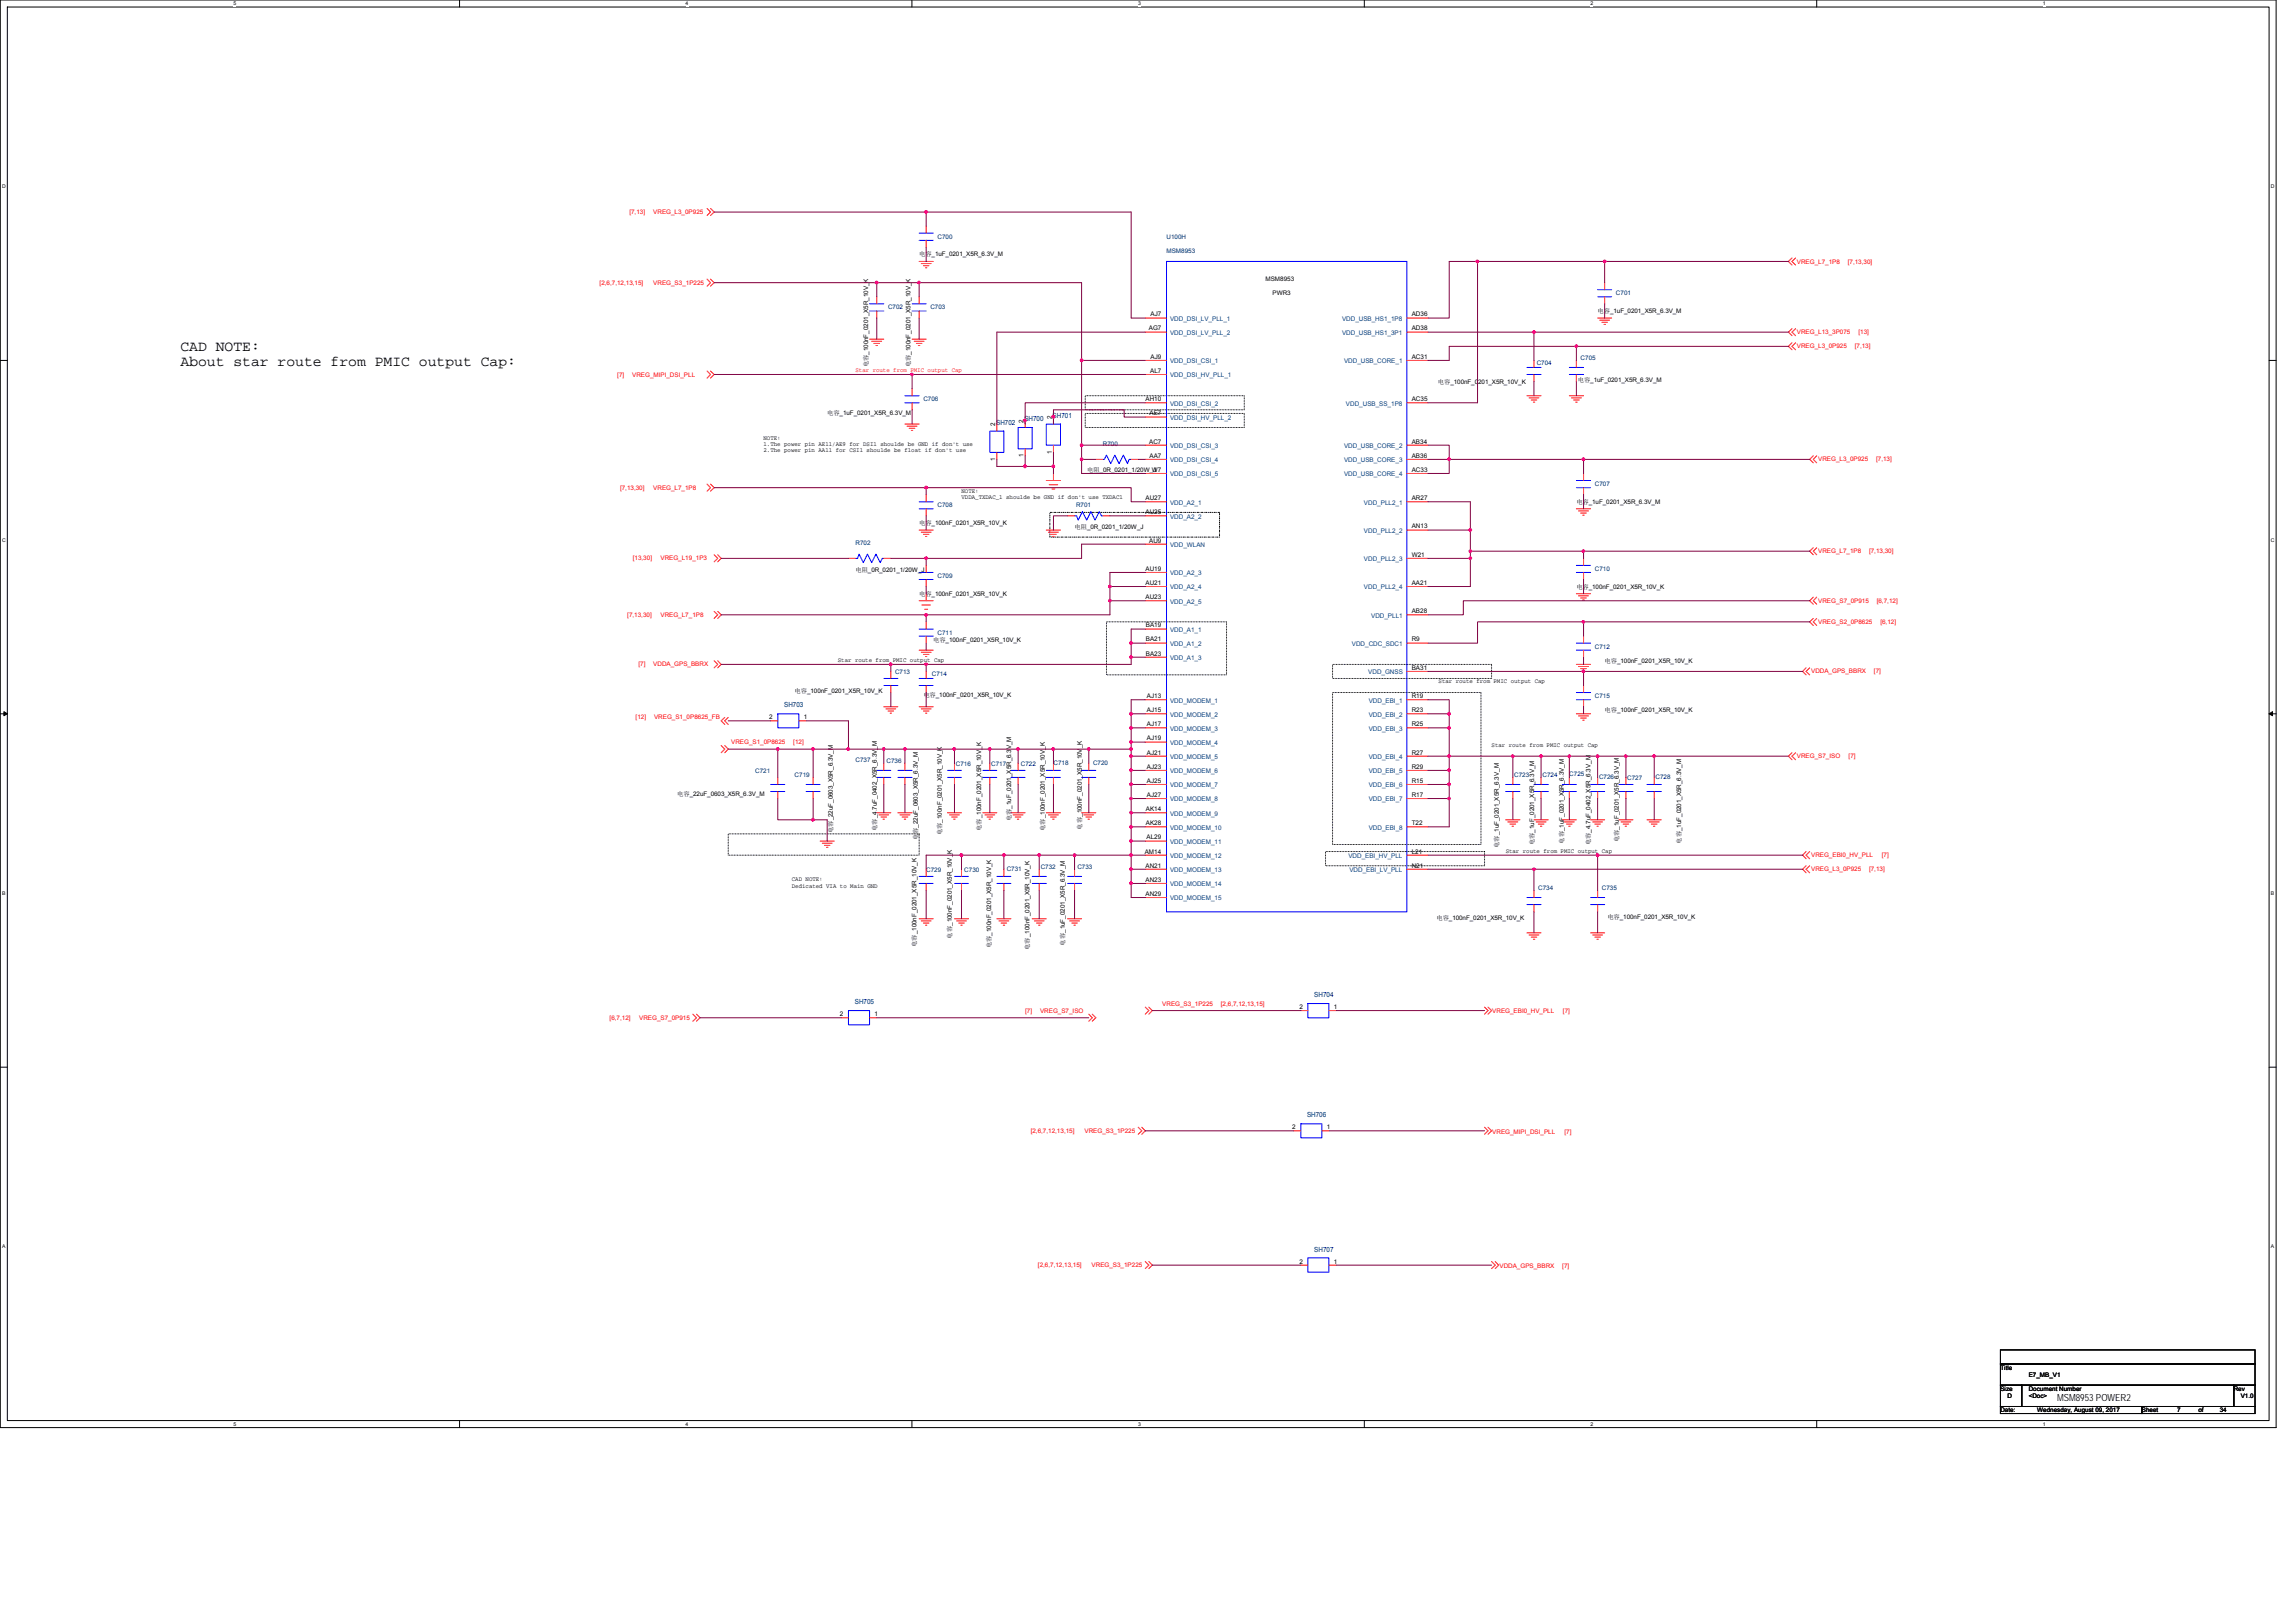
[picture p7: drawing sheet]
<svg xmlns="http://www.w3.org/2000/svg" width="297mm" height="210mm" viewBox="0 0 297 210" stroke-linecap="round" stroke-linejoin="round" font-family="sans-serif">
<defs><g id="words">
<g font-size="1.9">
<text x="23.3" y="45.4">CAD NOTE:</text>
<text x="23.3" y="47.3">About star route from PMIC output Cap:</text>
</g>
<text font-size="1.3" x="266.1" y="181.3">MSM8953 POWER2</text>
<g font-size=".9" fill="#000080">
<text x="128.9" y="54.9">SH702</text>
<text x="132.5" y="54.5">SH700</text>
<text x="136.2" y="54">SH701</text>
<text x="101.4" y="91.5">SH703</text>
<text x="110.6" y="129.9">SH705</text>
<text x="170" y="129">SH704</text>
<text x="169.1" y="144.6">SH706</text>
<text x="170" y="161.9">SH707</text>
</g>
<g font-size=".8" fill="#f00">
<text x="81.4" y="27.7">[7,13]</text>
<text x="84.5" y="27.7">VREG_L3_0P925</text>
<text x="232.5" y="34.1">VREG_L7_1P8</text>
<text x="239.1" y="34.1">[7,13,30]</text>
<text x="77.6" y="36.8">[2,6,7,12,13,15]</text>
<text x="84.5" y="36.8">VREG_S3_1P225</text>
<text x="232.5" y="43.2">VREG_L13_3P075</text>
<text x="232.5" y="45.1">VREG_L3_0P925</text>
<text x="240" y="45.1">[7,13]</text>
<text x="240.4" y="43.2">[13]</text>
<text x="79.9" y="48.7">[7]</text>
<text x="81.8" y="48.7">VREG_MIPI_DSI_PLL</text>
<text x="110.7" y="48.2">Star route from PMIC output Cap</text>
<text x="235.2" y="59.7">VREG_L3_0P925</text>
<text x="242.7" y="59.7">[7,13]</text>
<text x="80.2" y="63.4">[7,13,30]</text>
<text x="84.5" y="63.4">VREG_L7_1P8</text>
<text x="235.2" y="71.6">VREG_L7_1P8</text>
<text x="241.8" y="71.6">[7,13,30]</text>
<text x="81.9" y="72.5">[13,30]</text>
<text x="85.4" y="72.5">VREG_L19_1P3</text>
<text x="235.2" y="78">VREG_S7_0P915</text>
<text x="242.8" y="78">[6,7,12]</text>
<text x="81.1" y="79.8">[7,13,30]</text>
<text x="85.4" y="79.8">VREG_L7_1P8</text>
<text x="235.2" y="80.7">VREG_S2_0P8625</text>
<text x="243.3" y="80.7">[6,12]</text>
<text x="82.6" y="86.2">[7]</text>
<text x="84.5" y="86.2">VDDA_GPS_BBRX</text>
<text x="234.3" y="87.1">VDDA_GPS_BBRX</text>
<text x="242.4" y="87.1">[7]</text>
<text x="82.2" y="93.1">[12]</text>
<text x="84.6" y="93.1">VREG_S1_0P8625_FB</text>
<text x="94.6" y="96.3">VREG_S1_0P8625</text>
<text x="102.6" y="96.3">[12]</text>
<text x="232.5" y="98.1">VREG_S7_ISO</text>
<text x="239.2" y="98.1">[7]</text>
<text x="234.3" y="110.9">VREG_EBI0_HV_PLL</text>
<text x="234.3" y="112.7">VREG_L3_0P925</text>
<text x="241.8" y="112.7">[7,13]</text>
<text x="243.5" y="110.9">[7]</text>
<text x="78.9" y="131.9">[6,7,12]</text>
<text x="82.7" y="131.9">VREG_S7_0P915</text>
<text x="132.6" y="131.1">[7]</text>
<text x="134.6" y="131.1">VREG_S7_ISO</text>
<text x="150.4" y="130.1">VREG_S3_1P225</text>
<text x="157.9" y="130.1">[2,6,7,12,13,15]</text>
<text x="193.1" y="131.1">VREG_EBI0_HV_PLL</text>
<text x="202.2" y="131.1">[7]</text>
<text x="133.3" y="146.6">[2,6,7,12,13,15]</text>
<text x="140.3" y="146.6">VREG_S3_1P225</text>
<text x="193.1" y="146.7">VREG_MIPI_DSI_PLL</text>
<text x="202.4" y="146.7">[7]</text>
<text x="134.3" y="163.9">[2,6,7,12,13,15]</text>
<text x="141.2" y="163.9">VREG_S3_1P225</text>
<text x="194" y="164">VDDA_GPS_BBRX</text>
<text x="202.1" y="164">[7]</text>
</g>
<g font-size=".8">
<text x="118.9" y="33.2">电容_1uF_0201_X5R_6.3V_M</text>
<text x="148.8" y="40.9">AJ7</text>
<text x="163.7" y="36.4">MSM8953</text>
<text x="164.6" y="38.2">PWR3</text>
<text x="182.6" y="40.9">AD36</text>
<text x="206.7" y="40.5">电容_1uF_0201_X5R_6.3V_M</text>
<text x="112.3" y="47.5" transform="rotate(-90 112.3 47.5)">电容_100nF_0201_X5R_10V_K</text>
<text x="117.8" y="47.5" transform="rotate(-90 117.8 47.5)">电容_100nF_0201_X5R_10V_K</text>
<text x="148.6" y="42.8">AG7</text>
<text x="148.8" y="46.4">AJ9</text>
<text x="182.6" y="46.4">AC31</text>
<text x="182.6" y="42.8">AD38</text>
<text x="107" y="53.7">电容_1uF_0201_X5R_6.3V_M</text>
<text x="148.2" y="51.9">AH10</text>
<text x="148.7" y="53.7">AE7</text>
<text x="148.8" y="48.2">AL7</text>
<text x="182.6" y="51.9">AC35</text>
<text x="186" y="49.7">电容_100nF_0201_X5R_10V_K</text>
<text x="204.1" y="49.4">电容_1uF_0201_X5R_6.3V_M</text>
<text x="98.8" y="56.9">NOTE:</text>
<text x="98.8" y="57.7">1.The power pin AE11/AE9 for DSI1 shoulde be GND if don't use</text>
<text x="98.8" y="58.5">2.The power pin AA11 for CSI1 shoulde be float if don't use</text>
<text x="128.8" y="59.6" transform="rotate(-90 128.8 59.6)">1</text>
<text x="128.8" y="55.1" transform="rotate(-90 128.8 55.1)">2</text>
<text x="132.4" y="59.1" transform="rotate(-90 132.4 59.1)">1</text>
<text x="132.4" y="54.7" transform="rotate(-90 132.4 54.7)">2</text>
<text x="136.1" y="58.7" transform="rotate(-90 136.1 58.7)">1</text>
<text x="136.1" y="54.2" transform="rotate(-90 136.1 54.2)">2</text>
<text x="148.7" y="57.4">AC7</text>
<text x="148.7" y="59.2">AA7</text>
<text x="182.6" y="59.2">AB36</text>
<text x="182.6" y="57.4">AB34</text>
<text x="124.4" y="63.7">NOTE:</text>
<text x="124.4" y="64.5">VDDA_TXDAC_1 shoulde be GND if don't use TXDAC1</text>
<text x="140.7" y="61.1">电阻_0R_0201_1/20W_J</text>
<text x="148.2" y="64.7">AU27</text>
<text x="149" y="61">W7</text>
<text x="182.6" y="64.7">AR27</text>
<text x="182.6" y="61">AC33</text>
<text x="203.9" y="65.2">电容_1uF_0201_X5R_6.3V_M</text>
<text x="118.9" y="67.9">电容_100nF_0201_X5R_10V_K</text>
<text x="139" y="68.5">电阻_0R_0201_1/20W_J</text>
<text x="148.2" y="66.5">AU25</text>
<text x="148.7" y="70.2">AU9</text>
<text x="182.6" y="68.4">AN13</text>
<text x="110.7" y="74">电阻_0R_0201_1/20W_J</text>
<text x="118.9" y="77.1">电容_100nF_0201_X5R_10V_K</text>
<text x="148.2" y="77.5">AU23</text>
<text x="148.2" y="75.7">AU21</text>
<text x="148.2" y="73.9">AU19</text>
<text x="182.6" y="75.7">AA21</text>
<text x="182.6" y="72">W21</text>
<text x="203.9" y="76.2">电容_100nF_0201_X5R_10V_K</text>
<text x="120.7" y="83">电容_100nF_0201_X5R_10V_K</text>
<text x="148.2" y="83">BA21</text>
<text x="148.2" y="81.2">BA19</text>
<text x="182.6" y="79.3">AB28</text>
<text x="182.6" y="83">R9</text>
<text x="102.8" y="89.6">电容_100nF_0201_X5R_10V_K</text>
<text x="108.4" y="85.7">Star route from PMIC output Cap</text>
<text x="148.2" y="84.8">BA23</text>
<text x="182.6" y="86.7">BA31</text>
<text x="186.1" y="88.4">Star route from PMIC output Cap</text>
<text x="207.6" y="85.7">电容_100nF_0201_X5R_10V_K</text>
<text x="99.5" y="93">2</text>
<text x="104" y="93">1</text>
<text x="119.5" y="90.1">电容_100nF_0201_X5R_10V_K</text>
<text x="148.4" y="95.8">AJ19</text>
<text x="148.4" y="94">AJ17</text>
<text x="148.4" y="92.1">AJ15</text>
<text x="148.4" y="90.3">AJ13</text>
<text x="182.6" y="94">R25</text>
<text x="182.6" y="92.1">R23</text>
<text x="182.6" y="90.3">R19</text>
<text x="207.6" y="92.2">电容_100nF_0201_X5R_10V_K</text>
<text x="148.4" y="101.3">AJ25</text>
<text x="148.4" y="99.5">AJ23</text>
<text x="148.4" y="97.6">AJ21</text>
<text x="182.6" y="101.3">R15</text>
<text x="182.6" y="99.5">R29</text>
<text x="182.6" y="97.6">R27</text>
<text x="193" y="96.6">Star route from PMIC output Cap</text>
<text x="87.6" y="103">电容_22uF_0603_X5R_6.3V_M</text>
<text x="107.8" y="107.8" transform="rotate(-90 107.8 107.8)">电容_22uF_0603_X5R_6.3V_M</text>
<text x="113.4" y="107.5" transform="rotate(-90 113.4 107.5)">电容_4.7uF_0402_X5R_6.3V_M</text>
<text x="127" y="107.5" transform="rotate(-90 127 107.5)">电容_100nF_0201_X5R_10V_K</text>
<text x="130.8" y="106.3" transform="rotate(-90 130.8 106.3)">电容_1uF_0201_X5R_6.3V_M</text>
<text x="135.2" y="107.5" transform="rotate(-90 135.2 107.5)">电容_100nF_0201_X5R_10V_K</text>
<text x="140" y="107.3" transform="rotate(-90 140 107.3)">电容_100nF_0201_X5R_10V_K</text>
<text x="148.2" y="106.8">AK28</text>
<text x="148.2" y="104.9">AK14</text>
<text x="148.4" y="103.1">AJ27</text>
<text x="182.6" y="106.8">T22</text>
<text x="182.6" y="103.1">R17</text>
<text x="118.7" y="108.7" transform="rotate(-90 118.7 108.7)">电容_22uF_0603_X5R_6.3V_M</text>
<text x="121.8" y="108.1" transform="rotate(-90 121.8 108.1)">电容_100nF_0201_X5R_10V_K</text>
<text x="148.1" y="110.4">AM14</text>
<text x="148.2" y="112.2">AN21</text>
<text x="148.3" y="108.6">AL29</text>
<text x="182.6" y="112.2">N21</text>
<text x="182.6" y="110.4">L21</text>
<text x="193.9" y="109.7" transform="rotate(-90 193.9 109.7)">电容_1uF_0201_X5R_6.3V_M</text>
<text x="194.8" y="110.4">Star route from PMIC output Cap</text>
<text x="198.5" y="109.4" transform="rotate(-90 198.5 109.4)">电容_1uF_0201_X5R_6.3V_M</text>
<text x="202.3" y="109.2" transform="rotate(-90 202.3 109.2)">电容_1uF_0201_X5R_6.3V_M</text>
<text x="205.8" y="109.4" transform="rotate(-90 205.8 109.4)">电容_4.7uF_0402_X5R_6.3V_M</text>
<text x="209.4" y="109" transform="rotate(-90 209.4 109)">电容_1uF_0201_X5R_6.3V_M</text>
<text x="217.5" y="109.2" transform="rotate(-90 217.5 109.2)">电容_1uF_0201_X5R_6.3V_M</text>
<text x="102.4" y="114">CAD NOTE:</text>
<text x="102.4" y="114.8">Dedicated VIA to Main GND</text>
<text x="148.2" y="115.9">AN29</text>
<text x="148.2" y="114.1">AN23</text>
<text x="185.8" y="119">电容_100nF_0201_X5R_10V_K</text>
<text x="208" y="118.9">电容_100nF_0201_X5R_10V_K</text>
<text x="118.6" y="122.5" transform="rotate(-90 118.6 122.5)">电容_100nF_0201_X5R_10V_K</text>
<text x="123.1" y="121.4" transform="rotate(-90 123.1 121.4)">电容_100nF_0201_X5R_10V_K</text>
<text x="128.2" y="122.7" transform="rotate(-90 128.2 122.7)">电容_100nF_0201_X5R_10V_K</text>
<text x="133.2" y="122.9" transform="rotate(-90 133.2 122.9)">电容_100nF_0201_X5R_10V_K</text>
<text x="137.7" y="122.3" transform="rotate(-90 137.7 122.3)">电容_1uF_0201_X5R_6.3V_M</text>
<text x="108.7" y="131.5">2</text>
<text x="113.1" y="131.5">1</text>
<text x="168.1" y="130.5">2</text>
<text x="172.6" y="130.5">1</text>
<text x="167.2" y="146.1">2</text>
<text x="171.7" y="146.1">1</text>
<text x="168.1" y="163.5">2</text>
<text x="172.6" y="163.5">1</text>
<text x="258.8" y="177.2">Title</text>
<text x="258.8" y="179.9">Size</text>
<text x="262.5" y="179.9">Document Number</text>
<text x="262.5" y="178.1">E7_MB_V1</text>
<text x="289" y="179.9">Rev</text>
<text x="258.8" y="182.7">Date:</text>
<text x="259.7" y="180.8">D</text>
<text x="262.5" y="180.8">&lt;Doc&gt;</text>
<text x="263.6" y="182.7">Wednesday, August 09, 2017</text>
<text x="277.1" y="182.7">Sheet</text>
<text x="281.7" y="182.7">7</text>
<text x="284.4" y="182.7">of</text>
<text x="287.2" y="182.7">34</text>
<text x="289.9" y="180.8">V1.0</text>
</g>
<g font-size=".8" fill="#000080">
<text x="121.3" y="30.9">C700</text>
<text x="150.9" y="30.9">U100H</text>
<text x="150.9" y="32.7">MSM8953</text>
<text x="114.9" y="40">C702</text>
<text x="120.4" y="40">C703</text>
<text x="209.1" y="38.2">C701</text>
<text x="198.8" y="47.2">C704</text>
<text x="204.5" y="46.6">C705</text>
<text x="119.5" y="51.9">C706</text>
<text x="142.7" y="57.8">R700</text>
<text x="121.3" y="65.6">C708</text>
<text x="139.2" y="65.6">R701</text>
<text x="206.3" y="62.9">C707</text>
<text x="110.7" y="70.6">R702</text>
<text x="121.3" y="74.8">C709</text>
<text x="206.3" y="73.9">C710</text>
<text x="121.3" y="82.1">C711</text>
<text x="206.3" y="83.9">C712</text>
<text x="115.8" y="87.2">C713</text>
<text x="120.6" y="87.4">C714</text>
<text x="206.3" y="90.3">C715</text>
<text x="97.7" y="100">C721</text>
<text x="102.8" y="100.6">C719</text>
<text x="110.7" y="98.6">C737</text>
<text x="114.7" y="98.7">C736</text>
<text x="123.7" y="99.1">C716</text>
<text x="128.2" y="99.1">C717</text>
<text x="132.1" y="99.1">C722</text>
<text x="136.3" y="98.9">C718</text>
<text x="141.4" y="98.9">C720</text>
<text x="195.9" y="100.6">C723</text>
<text x="199.6" y="100.6">C724</text>
<text x="203" y="100.4">C725</text>
<text x="206.9" y="100.8">C726</text>
<text x="210.5" y="100.9">C727</text>
<text x="214.2" y="100.8">C728</text>
<text x="119.8" y="112.8">C729</text>
<text x="124.8" y="112.8">C730</text>
<text x="130.2" y="112.6">C731</text>
<text x="134.6" y="112.5">C732</text>
<text x="139.4" y="112.5">C733</text>
<text x="199" y="115.2">C734</text>
<text x="207.2" y="115.2">C735</text>
</g>
<g font-size=".8" fill="#004080">
<text x="151.4" y="41.5">VDD_DSI_LV_PLL_1</text>
<text x="173.6" y="41.5">VDD_USB_HS1_1P8</text>
<text x="151.4" y="47">VDD_DSI_CSI_1</text>
<text x="151.4" y="43.3">VDD_DSI_LV_PLL_2</text>
<text x="173.6" y="43.3">VDD_USB_HS1_3P1</text>
<text x="173.9" y="47">VDD_USB_CORE_1</text>
<text x="151.4" y="52.5">VDD_DSI_CSI_2</text>
<text x="151.4" y="48.8">VDD_DSI_HV_PLL_1</text>
<text x="174.1" y="52.5">VDD_USB_SS_1P8</text>
<text x="151.4" y="59.8">VDD_DSI_CSI_4</text>
<text x="151.4" y="58">VDD_DSI_CSI_3</text>
<text x="151.4" y="54.3">VDD_DSI_HV_PLL_2</text>
<text x="173.9" y="59.8">VDD_USB_CORE_3</text>
<text x="173.9" y="58">VDD_USB_CORE_2</text>
<text x="151.4" y="65.3">VDD_A2_1</text>
<text x="151.4" y="61.6">VDD_DSI_CSI_5</text>
<text x="173.9" y="61.6">VDD_USB_CORE_4</text>
<text x="176.5" y="65.3">VDD_PLL2_1</text>
<text x="151.4" y="70.8">VDD_WLAN</text>
<text x="151.4" y="67.1">VDD_A2_2</text>
<text x="176.5" y="69">VDD_PLL2_2</text>
<text x="151.4" y="76.3">VDD_A2_4</text>
<text x="151.4" y="74.4">VDD_A2_3</text>
<text x="176.5" y="76.3">VDD_PLL2_4</text>
<text x="176.5" y="72.6">VDD_PLL2_3</text>
<text x="151.4" y="83.6">VDD_A1_2</text>
<text x="151.4" y="81.8">VDD_A1_1</text>
<text x="151.4" y="78.1">VDD_A2_5</text>
<text x="174.9" y="83.6">VDD_CDC_SDC1</text>
<text x="177.4" y="79.9">VDD_PLL1</text>
<text x="151.4" y="85.4">VDD_A1_3</text>
<text x="177" y="87.2">VDD_GNSS</text>
<text x="151.4" y="94.6">VDD_MODEM_3</text>
<text x="151.4" y="92.7">VDD_MODEM_2</text>
<text x="151.4" y="90.9">VDD_MODEM_1</text>
<text x="177.1" y="94.6">VDD_EBI_3</text>
<text x="177.1" y="92.7">VDD_EBI_2</text>
<text x="177.1" y="90.9">VDD_EBI_1</text>
<text x="151.4" y="101.9">VDD_MODEM_7</text>
<text x="151.4" y="100.1">VDD_MODEM_6</text>
<text x="151.4" y="98.2">VDD_MODEM_5</text>
<text x="151.4" y="96.4">VDD_MODEM_4</text>
<text x="177.1" y="101.9">VDD_EBI_6</text>
<text x="177.1" y="100.1">VDD_EBI_5</text>
<text x="177.1" y="98.2">VDD_EBI_4</text>
<text x="151.4" y="107.4">VDD_MODEM_10</text>
<text x="151.4" y="105.5">VDD_MODEM_9</text>
<text x="151.4" y="103.7">VDD_MODEM_8</text>
<text x="177.1" y="107.4">VDD_EBI_8</text>
<text x="177.1" y="103.7">VDD_EBI_7</text>
<text x="151.4" y="112.8">VDD_MODEM_13</text>
<text x="151.4" y="111">VDD_MODEM_12</text>
<text x="151.4" y="109.2">VDD_MODEM_11</text>
<text x="174.5" y="111">VDD_EBI_HV_PLL</text>
<text x="174.6" y="112.8">VDD_EBI_LV_PLL</text>
<text x="151.4" y="116.5">VDD_MODEM_15</text>
<text x="151.4" y="114.7">VDD_MODEM_14</text>
</g>
<g font-size=".7">
<text x="30.2" y=".7">5</text>
<text x="88.7" y=".7">4</text>
<text x="147.2" y=".7">3</text>
<text x="205.8" y=".7">2</text>
<text x="264.3" y=".7">1</text>
<text x=".3" y="24.4">D</text>
<text x="293.8" y="24.4">D</text>
<text x=".3" y="70.1">C</text>
<text x="293.8" y="70.1">C</text>
<text x=".3" y="115.8">B</text>
<text x="293.8" y="115.8">B</text>
<text x=".3" y="161.5">A</text>
<text x="293.8" y="161.5">A</text>
<text x="30.2" y="184.5">5</text>
<text x="88.7" y="184.5">4</text>
<text x="147.2" y="184.5">3</text>
<text x="205.8" y="184.5">2</text>
<text x="264.3" y="184.5">1</text>
</g>
</g></defs>
<path d="M0 0h294.5v184.7h-294.5zM.9 .9h292.7v182.9h-292.7z" fill="none" stroke="#000" stroke-width=".13"/>
<g fill="#fff">
<path d="M30.2 .1h.4v.7h-.4z"/>
<path d="M30.2 183.9h.4v.7h-.4z"/>
</g>
<path d="M59.5 0v.9M59.5 183.8v.9" fill="none" stroke="#000" stroke-width=".13"/>
<g fill="#fff">
<path d="M88.7 .1h.4v.7h-.4z"/>
<path d="M88.7 183.9h.4v.7h-.4z"/>
</g>
<path d="M118 0v.9M118 183.8v.9" fill="none" stroke="#000" stroke-width=".13"/>
<g fill="#fff">
<path d="M147.2 .1h.4v.7h-.4z"/>
<path d="M147.2 183.9h.4v.7h-.4z"/>
</g>
<path d="M176.5 0v.9M176.5 183.8v.9" fill="none" stroke="#000" stroke-width=".13"/>
<g fill="#fff">
<path d="M205.8 .1h.3v.7h-.3z"/>
<path d="M205.8 183.9h.3v.7h-.3z"/>
</g>
<path d="M235 0v.9M235 183.8v.9" fill="none" stroke="#000" stroke-width=".13"/>
<g fill="#fff">
<path d="M264.3 .1h.3v.7h-.3z"/>
<path d="M264.3 183.9h.3v.7h-.3z"/>
<path d="M.3 23.8h.4v.7h-.4z"/>
<path d="M293.8 23.8h.5v.7h-.5z"/>
<path d="M.3 69.5h.4v.7h-.4z"/>
<path d="M293.8 69.5h.5v.7h-.5z"/>
</g>
<path d="M0 46.6h.9M293.6 46.6h.9" fill="none" stroke="#000" stroke-width=".13"/>
<g fill="#fff">
<path d="M.3 115.2h.4v.8h-.4z"/>
<path d="M293.8 115.2h.4v.8h-.4z"/>
</g>
<path d="M0 92.4h.9M293.6 92.4h.9" fill="none" stroke="#000" stroke-width=".13"/>
<path d="M.5 92.1l.4 .3-.4 .2zM293.6 92.4l.4-.3v.5z" fill="#000" stroke="#000" stroke-width=".13"/>
<g fill="#fff">
<path d="M.3 160.9h.4v.8h-.4z"/>
<path d="M293.8 160.9h.4v.8h-.4z"/>
</g>
<g fill="none" stroke="#000" stroke-width=".13">
<path d="M140.4 51.2h20.6v1.8h-20.6zM140.4 53.5h20.6v1.8h-20.6zM143.1 80.5h15.6v6.8h-15.6zM172.4 89.6h19.2v19.7h-19.2zM172.4 86h20.6v1.8h-20.6zM94.2 107.9h24.7v2.7h-24.7zM171.5 110.2h20.6v1.8h-20.6zM0 138.1h.9M293.6 138.1h.9M258.8 174.6h32.9v1.9h-32.9zM258.8 176.5h32.9v2.7h-32.9zM258.8 179.2h2.8v2.8h-2.8z"/>
<path d="M261.6 179.2h27.4v2.8h-27.4zM289 179.2h2.7v2.8h-2.7zM258.8 182h18.3v.9h-18.3zM277.1 182h14.6v.9h-14.6z"/>
</g>
<path d="M135.8 66.3h22v3.2h-22z" fill="none" stroke="#000" stroke-width=".13" stroke-dasharray=".2 .2 0 .2"/>
<g fill="none" stroke="#f00" stroke-width=".13">
<path d="M91.5 27l.4 .4-.4 .5M91.5 36.1l.4 .5-.4 .4M91.9 27l.5 .4-.5 .5M91.9 36.1l.5 .5-.5 .4M113.4 38.4v.9M118.9 33.8h1.8M118.9 38.4v.9M119.2 34.1h1.3M119.5 34.4h.7M119.7 34.6h.2M119.8 31.1v.9M119.8 29.3v.9"/>
<path d="M207.6 38.4v.9M207.6 36.6v.9M231.8 33.4l-.4 .4 .4 .5M232.3 33.4l-.5 .4 .5 .5M91.5 48l.4 .5-.4 .4M91.9 48l.5 .5-.5 .4M112.5 43.9h1.8M112.8 44.2h1.3M113 44.4h.8M113.3 44.7h.2M113.4 40.2v.9M117.1 54.9h1.8"/>
<path d="M117.3 55.1h1.3M117.6 55.4h.8M117.9 55.7h.2M118 50.3v.9M118 52.1v.9M118 43.9h1.8M118.3 44.2h1.2M118.6 44.4h.7M118.8 44.7h.2M118.9 40.2v.9M129 54.9v.9M129 58.5v.9"/>
<path d="M132.6 54.4v.9M132.6 58.1v.9M136.3 54v.9M136.3 57.6v.9M141.8 59.4h.9M146.3 59.4h1M148.2 59.4h2.7M148.2 57.6h2.7M148.2 54h2.7M148.2 52.1h2.7M148.2 48.5h2.7M148.2 46.6h2.7"/>
<path d="M148.2 43h2.7M148.2 41.1h2.7M182 59.4h2.7M182 57.6h2.7M182 52.1h2.7M182 46.6h2.7M182 43h2.7M182 41.1h2.7M197.5 51.2h1.9M197.8 51.5h1.3M198.1 51.8h.7M198.4 52h.2"/>
<path d="M198.5 46.6v.9M198.5 48.5v.9M203 51.2h1.9M203.3 51.5h1.3M203.6 51.8h.7M203.9 52h.1M203.9 48.5v.9M203.9 46.6v.9M206.7 41.1h1.8M207 41.4h1.2M207.2 41.7h.8M207.5 42h.2"/>
<path d="M231.8 42.5l-.4 .5 .4 .4M231.8 44.3l-.4 .5 .4 .5M232.3 42.5l-.5 .5 .5 .4M232.3 44.3l-.5 .5 .5 .5M234.6 59l-.5 .4 .5 .5M235 59l-.4 .4 .4 .5M91.5 62.6l.4 .5-.4 .4M91.9 62.6l.5 .5-.5 .4M92.4 71.8l.5 .4-.5 .5M92.4 79.1l.5 .4-.5 .5M92.9 71.8l.4 .4-.4 .5M92.9 79.1l.4 .4-.4 .5"/>
<path d="M109.8 72.2h.9M114.3 72.2h.9M118.9 68.6h1.8M118.9 77.7h1.8M119.2 68.9h1.3M119.3 78.3h1.1M119.5 69.1h.7M119.6 78.8h.4M119.7 69.4h.2M119.8 64v.9M119.8 65.8v.9M119.8 73.2v.9"/>
<path d="M119.8 75v.9M119.8 76.8v.9M135.4 62.2h1.8M135.4 68.6h1.8M135.6 68.9h1.3M135.7 62.7h1.1M135.9 69.1h.7M136.1 63.3h.4M136.2 69.4h.2M136.3 61.3v.9M138.1 66.7h.9M142.7 66.7h.9"/>
<path d="M148.2 77.7h2.7M148.2 75.9h2.7M148.2 74.1h2.7M148.2 70.4h2.7M148.2 66.7h2.7M148.2 64.9h2.7M148.2 61.3h2.7M182 61.3h2.7M182 79.5h2.7M182 75.9h2.7M182 72.2h2.7M182 68.6h2.7"/>
<path d="M182 64.9h2.7M203.9 65.8h1.9M203.9 76.8h1.9M204.2 66.1h1.3M204.2 77.1h1.3M204.5 66.4h.7M204.5 77.4h.7M204.8 66.7h.2M204.8 77.6h.2M204.9 63.1v.9M204.9 61.3v.9M204.9 72.2v1"/>
<path d="M204.9 74.1v.9M234.6 70.9l-.5 .4 .5 .5M234.6 77.3l-.5 .4 .5 .5M235 70.9l-.4 .4 .4 .5M235 77.3l-.4 .4 .4 .5M92.4 85.5l.5 .5-.5 .4M92.9 85.5l.4 .5-.4 .4M93.3 96.5l.5 .4-.5 .5M93.8 96.5l.4 .4-.4 .5M93.8 92.8l-.5 .5 .5 .4M94.2 92.8l-.4 .5 .4 .4M99.7 93.3h.9"/>
<path d="M103.4 93.3h.9M114.3 98.7v1M114.3 91.4h1.9M114.6 91.7h1.3M114.9 92h.7M115.2 92.3h.1M115.2 88.7v.9M115.2 86.9v.9M117.1 98.7v1M118.9 91.4h1.8M118.9 84.1h1.8M119.2 91.7h1.3"/>
<path d="M119.2 84.4h1.3M119.5 92h.7M119.5 84.7h.7M119.7 92.3h.2M119.7 84.9h.2M119.8 80.5v.9M119.8 82.3v.9M119.8 86.9v.9M119.8 88.7v.9M123.5 98.7v1M128.1 98.7v1M131.7 98.7v1"/>
<path d="M136.3 98.7v1M140.9 98.7v1M148.2 99.7h2.7M148.2 97.8h2.7M148.2 96h2.7M148.2 94.2h2.7M148.2 92.4h2.7M148.2 90.5h2.7M148.2 85h2.7M148.2 83.2h2.7M148.2 81.4h2.7M182 94.2h2.7"/>
<path d="M182 99.7h2.7M182 97.8h2.7M182 92.4h2.7M182 90.5h2.7M182 86.9h2.7M182 83.2h2.7M203.9 86h1.9M203.9 92.4h1.9M204.2 86.2h1.3M204.2 92.6h1.3M204.5 86.5h.7M204.5 92.9h.7"/>
<path d="M204.8 86.8h.2M204.8 93.2h.2M204.9 88.7v.9M204.9 90.5v.9M204.9 82.3v.9M204.9 84.1v.9M231.8 97.4l-.4 .4 .4 .5M232.3 97.4l-.5 .4 .5 .5M233.7 86.4l-.5 .5 .5 .4M234.1 86.4l-.4 .5 .4 .4M234.6 80l-.5 .5 .5 .4M235 80l-.4 .5 .4 .4"/>
<path d="M100.6 100.6v.9M100.6 102.4v.9M105.2 100.6v.9M105.2 102.4v.9M106.1 108.8h1.8M106.4 109.1h1.3M106.7 109.4h.7M106.9 109.6h.2M113.4 105.2h1.8M113.7 105.4h1.3M114 105.7h.7M114.2 106h.2"/>
<path d="M114.3 100.6v.9M116.2 105.2h1.8M116.4 105.4h1.3M116.7 105.7h.8M117 106h.2M117.1 100.6v.9M118.9 118.9h1.8M119.2 119.1h1.3M119.5 119.4h.7M119.7 119.7h.2M119.8 112.5v.9M119.8 114.3v.9"/>
<path d="M122.6 105.2h1.8M122.8 105.4h1.3M123.1 105.7h.7M123.4 106h.2M123.5 118.9h1.8M123.5 100.6v.9M123.8 119.1h1.2M124 119.4h.8M124.3 119.7h.2M124.4 112.5v.9M124.4 114.3v.9M127.1 105.2h1.9"/>
<path d="M127.4 105.4h1.3M127.7 105.7h.7M127.9 106h.2M128.1 100.6v.9M129 118.9h1.8M129.2 119.1h1.3M129.5 119.4h.7M129.8 119.7h.2M129.9 112.5v.9M129.9 114.3v.9M130.8 105.2h1.8M131.1 105.4h1.3"/>
<path d="M131.3 105.7h.8M131.6 106h.2M131.7 100.6v.9M133.5 118.9h1.9M133.8 119.1h1.3M134.1 119.4h.7M134.4 119.7h.2M134.4 112.5v.9M134.4 114.3v.9M135.4 105.2h1.8M135.6 105.4h1.3M135.9 105.7h.7"/>
<path d="M136.2 106h.2M136.3 100.6v.9M138.1 118.9h1.8M138.4 119.1h1.3M138.7 119.4h.7M138.9 119.7h.2M139 114.3v.9M139 112.5v.9M139.9 105.2h1.9M140.2 105.4h1.3M140.5 105.7h.7M140.8 106h.1"/>
<path d="M140.9 100.6v.9M148.2 116.1h2.7M148.2 114.3h2.7M148.2 112.5h2.7M148.2 110.6h2.7M148.2 108.8h2.7M148.2 107h2.7M148.2 105.2h2.7M148.2 103.3h2.7M148.2 101.5h2.7M182 112.5h2.7M182 110.6h2.7"/>
<path d="M182 107h2.7M182 103.3h2.7M182 101.5h2.7M194.8 106.1h1.8M195.1 106.3h1.3M195.3 106.6h.8M195.6 106.9h.2M195.7 102.4v.9M195.7 100.6v.9M198.5 106.1h1.8M198.5 115.2v.9M198.5 117v1"/>
<path d="M198.7 106.3h1.3M199 106.6h.7M199.3 106.9h.2M199.4 102.4v.9M199.4 100.6v.9M202.1 106.1h1.8M202.4 106.3h1.3M202.7 106.6h.7M202.9 106.9h.2M203 102.4v.9M203 100.6v.9M205.8 106.1h1.8"/>
<path d="M206.1 106.3h1.2M206.3 106.6h.7M206.6 106.9h.2M206.7 115.2v.9M206.7 117v1M206.7 100.6v.9M206.7 102.4v.9M209.4 106.1h1.9M209.7 106.3h1.3M210 106.6h.7M210.2 106.9h.2M210.4 102.4v.9"/>
<path d="M210.4 100.6v.9M213.1 106.1h1.8M213.4 106.3h1.2M213.6 106.6h.8M213.9 106.9h.2M214 102.4v.9M214 100.6v.9M233.7 110.2l-.5 .4 .5 .5M233.7 112l-.5 .5 .5 .4M234.1 110.2l-.4 .4 .4 .5M234.1 112l-.4 .5 .4 .4M89.6 131.2l.5 .5-.5 .4"/>
<path d="M90.1 131.2l.5 .5-.5 .4M108.9 131.7h.9M112.5 131.7h.9M140.9 131.2l.4 .5-.4 .4M141.3 131.2l.5 .5-.5 .4M148.2 130.3l.4 .4-.4 .5M148.6 130.3l.5 .4-.5 .5M168.3 130.7h.9M171.9 130.7h1M192.1 130.3l.4 .4-.4 .5M192.5 130.3l.5 .4-.5 .5M197.5 120.7h1.9"/>
<path d="M197.8 121h1.3M198.1 121.2h.7M198.4 121.5h.2M205.8 120.7h1.8M206.1 121h1.2M206.3 121.2h.7M206.6 121.5h.2M147.3 145.8l.4 .5-.4 .4M147.7 145.8l.5 .5-.5 .4M167.4 146.3h.9M171 146.3h.9M192.1 145.8l.4 .5-.4 .4"/>
<path d="M192.5 145.8l.5 .5-.5 .4M148.2 163.2l.4 .5-.4 .4M148.6 163.2l.5 .5-.5 .4M168.3 163.7h.9M171.9 163.7h1M193 163.2l.4 .5-.4 .4M193.4 163.2l.5 .5-.5 .4"/>
</g>
<g fill="none" stroke="#00f" stroke-width=".13">
<path d="M112.5 39.3h1.8M113.4 39.3h.1M118 39.3h1.8M118.9 31.1h1.8M118.9 30.2h1.8M118.9 39.3h.1M119.8 31.1h.1M119.8 30.2h.1M150.9 33.8h31.1v84.2h-31.1zM206.7 38.4h1.8M206.7 37.5h1.8M207.6 38.4h.1"/>
<path d="M207.6 37.5h.1M112.5 40.2h1.8M113.4 40.2h.1M117.1 51.2h1.8M117.1 52.1h1.8M118 51.2h.1M118 52.1h.1M118 40.2h1.8M118.9 40.2h.1M128.1 55.8h1.8v2.7h-1.8zM129 55.8h.1M129 58.5h.1"/>
<path d="M131.7 55.3h1.8v2.8h-1.8zM132.6 55.3h.1M132.6 58.1h.1M135.4 54.9h1.8v2.7h-1.8zM136.3 54.9h.1M136.3 57.6h.1M142.7 59.4h.1M142.7 59.4h.2l.2-.5 .6 1.1 .5-1.1 .6 1.1 .5-1.1 .6 1.1 .2-.6h.2M146.3 59.4h.1M197.5 47.5h1.9M197.5 48.5h1.9M198.5 47.5h.1"/>
<path d="M198.5 48.5h.1M203 48.5h1.9M203 47.5h1.9M203.9 48.5h.1M203.9 47.5h.1M110.7 72.2h.1M110.7 72.2h.3l.1-.5 .6 1.1 .5-1.1 .6 1.1 .5-1.1 .6 1.1 .2-.6h.2M114.3 72.2h.1M118.9 64.9h1.8M118.9 65.8h1.8M118.9 74.1h1.8M118.9 75h1.8"/>
<path d="M119.8 64.9h.1M119.8 65.8h.1M119.8 74.1h.1M119.8 75h.1M139 66.7h.1M139 66.7h.3l.2 .6 .5-1.1 .6 1.1 .5-1.1 .6 1.1 .5-1.1 .3 .5h.2M142.7 66.7h.1M203.9 63.1h1.9M203.9 62.2h1.9M203.9 73.2h1.9M203.9 74.1h1.9M204.9 63.1h.1"/>
<path d="M204.9 62.2h.1M204.9 73.2h.1M204.9 74.1h.1M100.6 93.3h.1M100.6 92.4h2.8v1.8h-2.8zM103.4 93.3h.1M113.4 99.7h1.8M114.3 99.7h.1M114.3 88.7h1.9M114.3 87.8h1.9M115.2 88.7h.1M115.2 87.8h.1"/>
<path d="M116.2 99.7h1.8M117.1 99.7h.1M118.9 81.4h1.8M118.9 82.3h1.8M118.9 87.8h1.8M118.9 88.7h1.8M119.8 81.4h.1M119.8 82.3h.1M119.8 87.8h.1M119.8 88.7h.1M122.6 99.7h1.8M123.5 99.7h.1"/>
<path d="M127.1 99.7h1.9M128.1 99.7h.1M130.8 99.7h1.8M131.7 99.7h.1M135.4 99.7h1.8M136.3 99.7h.1M139.9 99.7h1.9M140.9 99.7h.1M203.9 89.6h1.9M203.9 90.5h1.9M203.9 83.2h1.9M203.9 84.1h1.9"/>
<path d="M204.9 89.6h.1M204.9 90.5h.1M204.9 83.2h.1M204.9 84.1h.1M99.7 101.5h1.8M99.7 102.4h1.8M100.6 101.5h.1M100.6 102.4h.1M104.3 101.5h1.8M104.3 102.4h1.8M105.2 101.5h.1M105.2 102.4h.1"/>
<path d="M113.4 100.6h1.8M114.3 100.6h.1M116.2 100.6h1.8M117.1 100.6h.1M118.9 113.4h1.8M118.9 114.3h1.8M119.8 113.4h.1M119.8 114.3h.1M122.6 100.6h1.8M123.5 113.4h1.8M123.5 114.3h1.8M123.5 100.6h.1"/>
<path d="M124.4 113.4h.1M124.4 114.3h.1M127.1 100.6h1.9M128.1 100.6h.1M129 113.4h1.8M129 114.3h1.8M129.9 113.4h.1M129.9 114.3h.1M130.8 100.6h1.8M131.7 100.6h.1M133.5 113.4h1.9M133.5 114.3h1.9"/>
<path d="M134.4 113.4h.1M134.4 114.3h.1M135.4 100.6h1.8M136.3 100.6h.1M138.1 114.3h1.8M138.1 113.4h1.8M139 114.3h.1M139 113.4h.1M139.9 100.6h1.9M140.9 100.6h.1M194.8 102.4h1.8M194.8 101.5h1.8"/>
<path d="M195.7 102.4h.1M195.7 101.5h.1M197.5 116.1h1.9M197.5 117h1.9M198.5 102.4h1.8M198.5 101.5h1.8M198.5 116.1h.1M198.5 117h.1M199.4 102.4h.1M199.4 101.5h.1M202.1 102.4h1.8M202.1 101.5h1.8"/>
<path d="M203 102.4h.1M203 101.5h.1M205.8 116.1h1.8M205.8 117h1.8M205.8 101.5h1.8M205.8 102.4h1.8M206.7 116.1h.1M206.7 117h.1M206.7 101.5h.1M206.7 102.4h.1M209.4 102.4h1.9M209.4 101.5h1.9"/>
<path d="M210.4 102.4h.1M210.4 101.5h.1M213.1 102.4h1.8M213.1 101.5h1.8M214 102.4h.1M214 101.5h.1M109.8 131.7h.1M109.8 130.7h2.7v1.9h-2.7zM112.5 131.7h.1M169.2 130.7h.1M169.2 129.8h2.7v1.9h-2.7zM171.9 130.7h.1"/>
<path d="M168.3 146.3h.1M168.3 145.4h2.7v1.8h-2.7zM171 146.3h.1M169.2 163.7h.1M169.2 162.8h2.7v1.8h-2.7zM171.9 163.7h.1"/>
</g>
<g fill="none" stroke="#800040" stroke-width=".13">
<path d="M92.4 36.6h21M92.4 27.4h27.4M118.9 36.6h-5.5v1.8M118.9 38.4v-1.8h21v10M119.8 27.4h26.5v13.7h1.9M119.8 27.4v1.9M119.8 32v1.8M191.2 33.8h-3.7v7.3h-2.8M191.2 33.8v18.3h-6.5M191.2 33.8h16.4M207.6 39.3v1.8M231.4 33.8h-23.8v2.8"/>
<path d="M92.4 48.5h25.6M113.4 41.1v2.8M118 53v1.9M118.9 41.1v2.8M129 59.4v.9h3.6M132.6 59v1.3M136.3 58.5v1.8M139.9 57.6v1.8M139.9 57.6h8.3M139.9 46.6h8.3M139.9 46.6v11M141.8 59.4h-1.9v1.9h8.3"/>
<path d="M147.3 59.4h.9M148.2 43h-19.2v11.9M148.2 54h-2.8v-1h-9.1v1.9M148.2 52.1h-15.6v2.8M148.2 48.5h-30.2v1.8M184.7 43h13.8M184.7 59.4h20.2M184.7 57.6h2.8v3.7h-2.8M198.5 49.4v1.8M203.9 49.4v1.8M203.9 44.8h-16.4v1.8h-2.8M231.4 44.8h-27.5v1.8"/>
<path d="M231.4 43h-32.9v3.6M234.1 59.4h-29.2v1.9M92.4 63.1h27.4M93.3 72.2h16.5M93.3 79.5h26.5M115.2 72.2h4.6M119.8 63.1h26.5v1.8h1.9M119.8 79.5v1M119.8 66.7v1.9M119.8 63.1v.9M119.8 75.9v.9M132.6 60.3h3.7"/>
<path d="M136.3 60.3v1M138.1 66.7h-1.8v1.9M143.6 66.7h4.6M143.6 77.7h4.6M143.6 75.9h4.6M143.6 77.7v1.8h-23.8M143.6 75.9v1.8M148.2 70.4h-8.3v1.8h-20.1v1M148.2 74.1h-4.6v1.8M184.7 64.9h5.5v3.7M184.7 72.2h5.5M184.7 68.6h5.5v2.7"/>
<path d="M190.2 71.3v.9M190.2 71.3h14.7M190.2 72.2v3.7h-5.5M204.9 64v1.8M204.9 75v1.8M234.1 71.3h-29.2v.9M234.1 77.7h-44.8v1.8h-4.6M93.3 86h26.5M94.2 93.3h5.5M94.2 96.9h6.4M100.6 96.9v3.7M100.6 96.9h4.6v3.7"/>
<path d="M104.3 93.3h5.5v3.6M105.2 96.9h4.6M109.8 96.9h4.5M115.2 89.6v1.8M115.2 86v.9M117.1 96.9h-2.8v1.8M119.8 83.2v.9M119.8 89.6v1.8M119.8 86v.9M123.5 96.9h-6.4v1.8M128.1 96.9h-4.6v1.8M131.7 96.9h-3.6v1.8"/>
<path d="M136.3 96.9h-4.6v1.8M140.9 96.9h-4.6v1.8M146.3 94.2v1.8M146.3 97.8v1.9M146.3 96v.9M146.3 99.7v1.8M146.3 85v1h-26.5M146.3 83.2v1.8M146.3 96.9v.9M146.3 85h1.9M146.3 83.2h1.9M146.3 99.7h1.9"/>
<path d="M146.3 97.8h1.9M146.3 96h1.9M146.3 94.2h1.9M146.3 92.4h1.9M146.3 96.9h-5.4v1.8M148.2 81.4h-1.9v1.8M148.2 90.5h-1.9v3.7M184.7 86.9h20.2M184.7 90.5h2.8v1.9M184.7 92.4h2.8v1.8M184.7 94.2h2.8v3.6M184.7 97.8h2.8"/>
<path d="M184.7 99.7h2.8M187.5 97.8v1.9M187.5 99.7v1.8M187.5 97.8h8.2M195.7 97.8h3.7M195.7 97.8v2.8M199.4 97.8v2.8M199.4 97.8h3.6M204.9 85v1M204.9 91.4v1M204.9 86.9v1.8M204.9 86.9h28.3"/>
<path d="M204.9 80.5h-13.7v2.7h-6.5M206.7 97.8h-3.7v2.8M210.4 97.8h-3.7v2.8M210.4 97.8v2.8M210.4 97.8h3.6M231.4 97.8h-17.4v2.8M234.1 80.5h-29.2v1.8M100.6 103.3v2.8h4.6M105.2 106.1h1.8v2.7M105.2 103.3v2.8M114.3 101.5v3.7M117.1 101.5v3.7"/>
<path d="M119.8 115.2v3.7M123.5 101.5v3.7M124.4 115.2v3.7M124.4 110.6h-4.6v1.9M128.1 101.5v3.7M129.9 110.6h-5.5v1.9M129.9 115.2v3.7M131.7 101.5v3.7M134.4 115.2v3.7M134.4 110.6h-4.5v1.9M136.3 101.5v3.7M139 115.2v3.7"/>
<path d="M139 110.6h-4.6v1.9M140.9 101.5v3.7M146.3 107v1.8M146.3 103.3v1.9M146.3 101.5v1.8M146.3 105.2v1.8M146.3 108.8v3.7M146.3 114.3v1.8h1.9M146.3 112.5v1.8M146.3 114.3h1.9M146.3 112.5h1.9M146.3 108.8h1.9"/>
<path d="M146.3 107h1.9M146.3 103.3h1.9M146.3 101.5h1.9M146.3 105.2h1.9M148.2 110.6h-9.2v1.9M184.7 110.6h22M184.7 112.5h13.8M184.7 103.3h2.8M184.7 101.5h2.8M187.5 103.3v3.7h-2.8M187.5 101.5v1.8M195.7 103.3v2.8"/>
<path d="M198.5 118v2.7M199.4 103.3v2.8M203 103.3v2.8M206.7 103.3v2.8M206.7 118v2.7M210.4 103.3v2.8M214 103.3v2.8M233.2 110.6h-26.5v4.6M233.2 112.5h-34.7v2.7M90.6 131.7h18.3M113.4 131.7h27.5M149.1 130.7h19.2"/>
<path d="M172.9 130.7h19.2M148.2 146.3h19.2M171.9 146.3h20.2M149.1 163.7h19.2M172.9 163.7h20.1"/>
</g>
<g fill="#f0f" stroke="#f0f" stroke-width=".13">
<path d="M119.7 79.4h.2v.3h-.2z" fill-rule="evenodd"/>
<path d="M119.7 63h.2v.2h-.2z" fill-rule="evenodd"/>
<path d="M146.2 92.2h.2v.3h-.2z" fill-rule="evenodd"/>
<path d="M146.2 96.8h.2v.2h-.2z" fill-rule="evenodd"/>
<path d="M115.1 85.8h.3v.3h-.3z" fill-rule="evenodd"/>
<path d="M119.7 85.8h.2v.3h-.2z" fill-rule="evenodd"/>
<path d="M119.7 27.3h.2v.2h-.2z" fill-rule="evenodd"/>
<path d="M139.8 46.5h.2v.2h-.2z" fill-rule="evenodd"/>
<path d="M132.5 60.2h.2v.3h-.2z" fill-rule="evenodd"/>
<path d="M136.1 60.2h.3v.3h-.3z" fill-rule="evenodd"/>
<path d="M119.7 72.1h.2v.2h-.2z" fill-rule="evenodd"/>
<path d="M146.2 83.1h.2v.2h-.2z" fill-rule="evenodd"/>
<path d="M146.2 110.5h.2v.3h-.2z" fill-rule="evenodd"/>
<path d="M124.2 110.5h.3v.3h-.3z" fill-rule="evenodd"/>
<path d="M129.8 110.5h.2v.3h-.2z" fill-rule="evenodd"/>
<path d="M134.3 110.5h.3v.3h-.3z" fill-rule="evenodd"/>
<path d="M138.9 110.5h.2v.3h-.2z" fill-rule="evenodd"/>
<path d="M146.2 101.3h.2v.3h-.2z" fill-rule="evenodd"/>
<path d="M109.6 96.8h.3v.2h-.3z" fill-rule="evenodd"/>
<path d="M114.2 96.8h.2v.2h-.2z" fill-rule="evenodd"/>
<path d="M136.1 96.8h.3v.2h-.3z" fill-rule="evenodd"/>
<path d="M140.7 96.8h.3v.2h-.3z" fill-rule="evenodd"/>
<path d="M127.9 96.8h.3v.2h-.3z" fill-rule="evenodd"/>
<path d="M131.6 96.8h.2v.2h-.2z" fill-rule="evenodd"/>
<path d="M206.5 110.5h.3v.3h-.3z" fill-rule="evenodd"/>
<path d="M187.3 101.3h.3v.3h-.3z" fill-rule="evenodd"/>
<path d="M187.3 92.2h.3v.3h-.3z" fill-rule="evenodd"/>
<path d="M206.5 97.7h.3v.2h-.3z" fill-rule="evenodd"/>
<path d="M100.5 96.8h.2v.2h-.2z" fill-rule="evenodd"/>
<path d="M105 96.8h.3v.2h-.3z" fill-rule="evenodd"/>
<path d="M105 105.9h.3v.3h-.3z" fill-rule="evenodd"/>
<path d="M116.9 96.8h.3v.2h-.3z" fill-rule="evenodd"/>
<path d="M123.3 96.8h.3v.2h-.3z" fill-rule="evenodd"/>
<path d="M119.7 79.4h.2v.3h-.2z" fill-rule="evenodd"/>
<path d="M119.7 63h.2v.2h-.2z" fill-rule="evenodd"/>
<path d="M146.2 92.2h.2v.3h-.2z" fill-rule="evenodd"/>
<path d="M146.2 96.8h.2v.2h-.2z" fill-rule="evenodd"/>
<path d="M115.1 85.8h.3v.3h-.3z" fill-rule="evenodd"/>
<path d="M119.7 85.8h.2v.3h-.2z" fill-rule="evenodd"/>
<path d="M119.7 27.3h.2v.2h-.2z" fill-rule="evenodd"/>
<path d="M139.8 46.5h.2v.2h-.2z" fill-rule="evenodd"/>
<path d="M132.5 60.2h.2v.3h-.2z" fill-rule="evenodd"/>
<path d="M136.1 60.2h.3v.3h-.3z" fill-rule="evenodd"/>
<path d="M119.7 72.1h.2v.2h-.2z" fill-rule="evenodd"/>
<path d="M146.2 83.1h.2v.2h-.2z" fill-rule="evenodd"/>
<path d="M146.2 110.5h.2v.3h-.2z" fill-rule="evenodd"/>
<path d="M124.2 110.5h.3v.3h-.3z" fill-rule="evenodd"/>
<path d="M129.8 110.5h.2v.3h-.2z" fill-rule="evenodd"/>
<path d="M134.3 110.5h.3v.3h-.3z" fill-rule="evenodd"/>
<path d="M138.9 110.5h.2v.3h-.2z" fill-rule="evenodd"/>
<path d="M146.2 101.3h.2v.3h-.2z" fill-rule="evenodd"/>
<path d="M109.6 96.8h.3v.2h-.3z" fill-rule="evenodd"/>
<path d="M114.2 96.8h.2v.2h-.2z" fill-rule="evenodd"/>
<path d="M136.1 96.8h.3v.2h-.3z" fill-rule="evenodd"/>
<path d="M140.7 96.8h.3v.2h-.3z" fill-rule="evenodd"/>
<path d="M127.9 96.8h.3v.2h-.3z" fill-rule="evenodd"/>
<path d="M131.6 96.8h.2v.2h-.2z" fill-rule="evenodd"/>
<path d="M206.5 110.5h.3v.3h-.3z" fill-rule="evenodd"/>
<path d="M187.3 101.3h.3v.3h-.3z" fill-rule="evenodd"/>
<path d="M187.3 92.2h.3v.3h-.3z" fill-rule="evenodd"/>
<path d="M206.5 97.7h.3v.2h-.3z" fill-rule="evenodd"/>
<path d="M100.5 96.8h.2v.2h-.2z" fill-rule="evenodd"/>
<path d="M105 96.8h.3v.2h-.3z" fill-rule="evenodd"/>
<path d="M105 105.9h.3v.3h-.3z" fill-rule="evenodd"/>
<path d="M116.9 96.8h.3v.2h-.3z" fill-rule="evenodd"/>
<path d="M123.3 96.8h.3v.2h-.3z" fill-rule="evenodd"/>
<circle cx="139.9" cy="59.4" r=".17"/>
<circle cx="139.9" cy="57.6" r=".17"/>
<circle cx="191.1" cy="33.8" r=".17"/>
<circle cx="113.4" cy="36.6" r=".17"/>
<circle cx="118.9" cy="36.6" r=".17"/>
<circle cx="132.6" cy="54.4" r=".17"/>
<circle cx="118" cy="48.5" r=".17"/>
<circle cx="143.6" cy="77.7" r=".17"/>
<circle cx="143.6" cy="75.9" r=".17"/>
<circle cx="146.3" cy="85" r=".17"/>
<circle cx="146.3" cy="114.3" r=".17"/>
<circle cx="146.3" cy="112.5" r=".17"/>
<circle cx="146.3" cy="108.8" r=".17"/>
<circle cx="146.3" cy="107" r=".17"/>
<circle cx="146.3" cy="105.1" r=".17"/>
<circle cx="146.3" cy="103.3" r=".17"/>
<circle cx="146.3" cy="99.7" r=".17"/>
<circle cx="146.3" cy="97.8" r=".17"/>
<circle cx="146.3" cy="96" r=".17"/>
<circle cx="146.3" cy="94.2" r=".17"/>
<circle cx="207.6" cy="33.8" r=".17"/>
<circle cx="198.5" cy="43" r=".17"/>
<circle cx="203.9" cy="44.8" r=".17"/>
<circle cx="204.8" cy="59.4" r=".17"/>
<circle cx="187.5" cy="59.4" r=".17"/>
<circle cx="204.8" cy="71.3" r=".17"/>
<circle cx="190.2" cy="72.2" r=".17"/>
<circle cx="190.2" cy="68.6" r=".17"/>
<circle cx="190.2" cy="71.3" r=".17"/>
<circle cx="204.8" cy="80.5" r=".17"/>
<circle cx="204.8" cy="86.8" r=".17"/>
<circle cx="198.5" cy="112.5" r=".17"/>
<circle cx="187.5" cy="103.3" r=".17"/>
<circle cx="187.5" cy="94.2" r=".17"/>
<circle cx="187.5" cy="97.8" r=".17"/>
<circle cx="187.5" cy="99.7" r=".17"/>
<circle cx="195.7" cy="97.8" r=".17"/>
<circle cx="199.4" cy="97.8" r=".17"/>
<circle cx="203" cy="97.8" r=".17"/>
<circle cx="210.3" cy="97.8" r=".17"/>
<circle cx="214" cy="97.8" r=".17"/>
<circle cx="136.3" cy="53.9" r=".17"/>
</g>
<use href="#words"/>
</svg>
